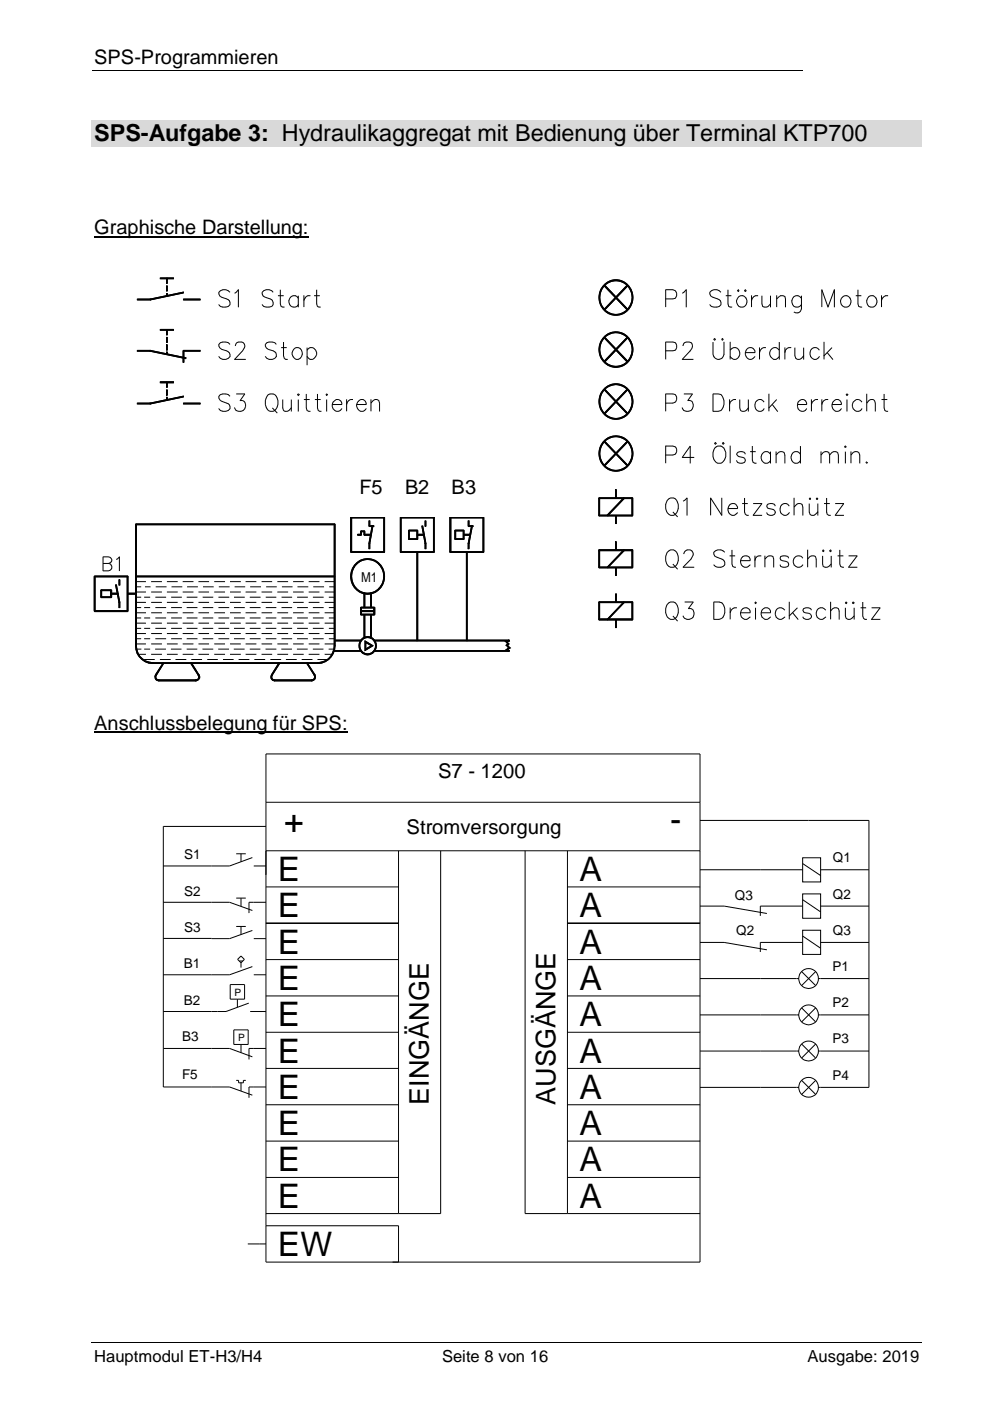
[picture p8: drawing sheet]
<svg xmlns="http://www.w3.org/2000/svg" width="210mm" height="297mm" viewBox="0 0 210 297" stroke-linecap="round" stroke-linejoin="round" font-family="sans-serif">
<defs><g id="words">
<g font-size="7.2">
<text x="60.2" y="176.5">+</text>
<text x="142.1" y="176.3">-</text>
<text x="58.9" y="186.8">E</text>
<text x="122.9" y="186.8">A</text>
<text x="58.9" y="194.5">E</text>
<text x="122.9" y="194.5">A</text>
<text x="58.9" y="202.2">E</text>
<text x="122.9" y="202.2">A</text>
<text x="58.9" y="209.9">E</text>
<text x="122.9" y="209.9">A</text>
<text x="58.9" y="217.6">E</text>
<text x="122.9" y="217.6">A</text>
<text x="58.9" y="225.3">E</text>
<text x="122.9" y="225.3">A</text>
<text x="58.9" y="233">E</text>
<text x="122.9" y="233">A</text>
<text x="58.9" y="240.7">E</text>
<text x="122.9" y="240.7">A</text>
<text x="58.9" y="248.4">E</text>
<text x="122.9" y="248.4">A</text>
<text x="58.9" y="256.1">E</text>
<text x="122.9" y="256.1">A</text>
<text x="58.9" y="266.3">EW</text>
</g>
<g font-size="5.7">
<text x="90.9" y="234.3" transform="rotate(-90 90.9 234.3)">EINGÄNGE</text>
<text x="117.8" y="234.3" transform="rotate(-90 117.8 234.3)">AUSGÄNGE</text>
</g>
<text font-size="5" x="20" y="30">SPS-Aufgabe 3: Hydraulikaggregat mit Bedienung über Terminal KTP700</text>
<g font-size="4.3">
<text x="92.9" y="164.9">S7 - 1200</text>
<text x="86.2" y="176.7">Stromversorgung</text>
</g>
<g font-size="4.2">
<text x="20" y="13.5">SPS-Programmieren</text>
<text x="20" y="49.6">Graphische Darstellung:</text>
<text x="76.2" y="104.8">F5</text>
<text x="85.9" y="104.8">B2</text>
<text x="95.8" y="104.8">B3</text>
<text x="20" y="154.7">Anschlussbelegung für SPS:</text>
</g>
<g font-size="3.5">
<text x="20" y="288.8">Hauptmodul ET-H3/H4</text>
<text x="93.7" y="288.8">Seite 8 von 16</text>
<text x="171.2" y="288.8">Ausgabe: 2019</text>
</g>
<g font-size="2.9">
<text x="76.6" y="123.5">M1</text>
<text x="39" y="182.2">S1</text>
<text x="176.6" y="182.8">Q1</text>
<text x="39" y="189.9">S2</text>
<text x="155.8" y="190.8">Q3</text>
<text x="176.6" y="190.5">Q2</text>
<text x="39" y="197.6">S3</text>
<text x="156.1" y="198.2">Q2</text>
<text x="176.6" y="198.2">Q3</text>
<text x="38.9" y="205.2">B1</text>
<text x="176.5" y="205.8">P1</text>
<text x="38.9" y="213">B2</text>
<text x="176.5" y="213.5">P2</text>
<text x="38.6" y="220.6">B3</text>
<text x="176.5" y="221.2">P3</text>
<text x="38.6" y="228.8">F5</text>
<text x="176.5" y="228.9">P4</text>
</g>
<g font-size="2.1">
<text x="49.7" y="211.2">P</text>
<text x="50.5" y="220.8">P</text>
</g>
</g></defs>
<path d="M19.5 14.9h150.6M19.5 284.6h176" fill="none" stroke="#000" stroke-width=".21"/>
<path d="M19.5 25.4h176v5.7h-176z" fill="#d9d9d9"/>
<path d="M20 50.2h45.4M20 155.3h53.7" fill="none" stroke="#000" stroke-width=".3"/>
<g fill="none" stroke="#000" stroke-width=".21">
<path d="M34 58.9h2.8v.2h-2.8zM34 59h2.8M34 59.1h2.8M35.3 59h.2v1.1h-.2zM35.3 59v1.1M35.5 59v1.1M36.8 58.9v.2M36.8 58.9h-2.8v.2M29.1 74.3h2.8v.2h-2.8zM29.1 63.4h2.8v.2h-2.8zM29.1 74.4h2.8M29.1 74.5h2.8"/>
<path d="M29.1 63.5h2.8M31.8 63.5l7.1-1.6v.2l-7.1 1.5M31.8 63.4l.1 .2M31.8 63.4l7.1-1.5v.2l-7 1.5zM31.8 74.5l7.6 1.6M31.9 74.3l7.5 1.6v.1l-7.6-1.5zM31.9 74.3l7.6 1.6M31.9 74.3l-.1 .2M31.9 63.4v.2M31.9 74.3v.2M31.9 63.4h-2.8v.2h2.8M31.9 74.3h-2.8v.2"/>
<path d="M34 69.8h2.8v.2h-2.8zM34 69.9h2.8M34 70h2.8M35.3 60.6h.2v1.1h-.2M35.3 62.2h.2v.6M35.3 71.5h.2v1.1h-.2M35.3 73.1h.2v1.2M35.3 74.6h.2v.6l-.2-.1M35.3 74.2h.2M35.3 71h.2M35.3 60.1h.2M35.3 62.8h.2"/>
<path d="M35.3 73.1h.2v1.1h-.2zM35.3 74.6h.2v.5h-.2zM35.3 69.9h.2v1.1h-.2zM35.3 71.5h.2v1.1h-.2zM35.3 60.6h.2v1.1h-.2zM35.3 62.2h.2v.6h-.2zM35.3 60.6v1.1M35.3 62.2v.6M35.3 69.9v1.1M35.3 71.5v1.1M35.3 73.1v1.2M35.3 74.6v.6"/>
<path d="M35.5 69.9v1.1M36.8 69.8v.3M36.8 69.8h-2.8v.3M38.8 76.8h.2M38.8 74.4h.2v2.4h-.2zM38.9 74.3h3.5v.2h-3.5zM38.9 63.4h3.5v.2h-3.5zM38.9 74.5h3.6M38.9 63.5h3.5M39 74.4v2.4M39.4 75.9l-.1 .2M42.4 63.4v.2"/>
<path d="M42.4 74.3v.2M42.4 74.4h-3.6v2.4M42.5 63.4h-3.6v.2h3.6M42.5 74.3h-3.6v2.5M46.4 75.6l.3 .4M46.4 64.6l.3 .4M46.4 73.4l.2 .3M46.4 62l.2 .7M46.6 73.7l.2 .2M46.6 62.7l.2 .2M46.7 75.9l.5 .3M46.7 64.9l.5 .2"/>
<path d="M46.7 72.6l-.3 .5v.3M46.7 73.9l.4 .2M46.7 61.6l-.3 .4M46.7 62.9l.4 .2M47 74.1l1.1 .3M47 63l1.1 .4M47.2 72.5h.7M47.2 76.2h.7M47.2 61.4h.7M47.2 65.1h.7M47.2 72.5l-.5 .2M47.2 61.4l-.5 .3"/>
<path d="M47.8 72.5l.6 .1M47.8 61.4l.6 .2M48 74.4l.5 .2M48 63.4l.5 .2M48.3 72.6l.5 .4M48.3 61.6l.5 .4M48.4 74.6l.2 .2M48.4 76l-.6 .2M48.4 63.5l.2 .3M48.4 65l-.6 .2M48.6 74.8l.2 .4M48.6 63.7l.2 .4"/>
<path d="M48.8 75.6l-.5 .4M48.8 64.6l-.5 .4M48.8 64.1v.5M48.8 75.1v.6M49.9 73.2v.2M50.1 72.8l-.2 .4M50.1 61.9l-.4 .3M50.3 72.6l-.2 .2M50.5 72.5h.8M50.5 61.4v3.8M50.6 72.5l-.4 .1M50.6 61.4l-.5 .6"/>
<path d="M51.3 72.5l.3 .2M51.4 74.4l-1.7 1.8h2.4M51.6 72.6l.2 .3M51.7 72.8l.2 .4M51.7 73.9l-.3 .5M51.9 73.5l-.2 .4M51.9 73.2v.4M55.5 64.6l.4 .4M55.6 62l.2 .7M55.8 62.7l.2 .2M55.9 64.9l.5 .2M55.9 61.6l-.4 .4"/>
<path d="M55.9 62.9l.4 .2M56.2 75.6l.4 .4M56.3 73.4l.2 .3M56.3 63l1.4 .6M56.4 61.4h.7M56.4 65.1h.7M56.4 73.7l.2 .2M56.4 61.4l-.5 .3M56.6 75.9l.5 .3M56.6 72.6l-.4 .5 .1 .3M56.6 73.9l.3 .2M56.9 74.1l1.1 .3"/>
<path d="M57 61.4l.6 .2M57 72.5h.7M57.1 72.5l-.5 .2M57.6 61.6l.3 .4M57.6 63.5l.2 .3M57.6 65l-.6 .2M57.7 72.5l.6 .1M57.7 63.7l.3 .4M57.9 74.4l.4 .2M57.9 64.6l-.3 .4M57.9 64.1v.5M58.2 72.6l.4 .4"/>
<path d="M58.3 74.6l.2 .2M58.3 76l-.6 .2h-.7M58.5 74.8l.1 .4M58.6 75.6l-.4 .4M58.6 75.1v.6M58.9 62.7h1.3M59.4 61.4v3l.2 .6M59.6 65l.4 .2M59.6 73.7h1.2M59.9 65.1h.4M60.1 75.4l.2 .6M60.1 72.5v3"/>
<path d="M60.3 76l.3 .2M60.6 76.2h.4M61.3 64.1l.2 .5M61.3 63.7v.4M61.4 63.2l-.2 .6M61.4 64.6l.4 .4M61.8 62.9l-.4 .4M61.8 65l.4 .2M61.9 74.8l.3 .9M62.1 74.3l-.2 .5M62.1 75.6l.4 .4M62.1 65.1h.6"/>
<path d="M62.4 73.9l-.3 .4M62.4 76l.4 .2M62.6 62.6l.3 .3M62.6 62.7h-.5l-.4 .2M62.8 76.2h.5M62.9 62.8l.3 .4M63 64.9l-.4 .2M63.2 73.7l.4 .2M63.2 73.7h-.4l-.4 .2M63.2 62.7v2.5M63.3 64.6l-.4 .4M63.6 73.8l.3 .5"/>
<path d="M63.7 75.9l-.5 .3M63.9 74.2l.2 .9M64 75.6l-.4 .4M64.1 75.1l-.2 .5M64.4 62.6v2.5M64.7 63.2l-.3 .5M65 62.8l-.4 .4M65.1 75.6l.3 .4M65.1 73.7v3.7M65.3 62.7h.5M65.3 62.6l-.4 .3M65.4 75.9l.3 .3h.6"/>
<path d="M65.5 73.8l-.4 .5M65.7 73.7h.6l.3 .2M65.8 73.7l-.4 .2M66.6 73.9l.4 .4M66.6 76l-.3 .2M66.6 62.7h1.2M66.9 74.3l.3 .5M66.9 75.6l-.4 .4M67.1 74.8l-.2 .9M67.1 61.4v3l.3 .6M67.3 65l.3 .2M67.6 65.1h.4"/>
<path d="M128 71.6l.2-.1 5 5.2M128 60.6l.2-.2 5 5.3M128.1 71.5a3.7 3.7 0 0 1 5.4 .4 3.7 3.7 0 0 1-.9 5.3 3.7 3.7 0 0 1-4.9-.8 3.7 3.7 0 0 1 .4-4.9zM128.1 60.4a3.7 3.7 0 0 1 5.4 .4 3.7 3.7 0 0 1-.9 5.4 3.7 3.7 0 0 1-4.9-.8 3.7 3.7 0 0 1 .4-5zM128.1 71.6l.1-.1 4.9 5.1-.1 .2zM128.1 71.6l5 5.2M128.1 60.6l5 5.2M128.2 71.6a3.5 3.5 0 0 1 5.1 .3 3.5 3.5 0 0 1-.8 5.2 3.5 3.5 0 0 1-4.6-.8 3.5 3.5 0 0 1 .3-4.7zM128.2 60.6a3.5 3.5 0 0 1 5.5 .9 3.5 3.5 0 0 1-2.4 5.1 3.6 3.6 0 0 1-3.8-1.9 3.6 3.6 0 0 1 .7-4.1zM128.2 60.4l4.9 5.2-.1 .1-4.9-5.1zM128.4 71.2a3.7 3.7 0 0 1 5.3 1 3.7 3.7 0 0 1-1.5 5.3 3.7 3.7 0 0 1-4.7-1.5 3.7 3.7 0 0 1 .9-4.8zM128.4 60.2a3.7 3.7 0 0 1 4.9 .3 3.7 3.7 0 0 1 .1 4.9 3.6 3.6 0 0 1-4.5 1.1 3.6 3.6 0 0 1-1.8-4.2l.2-.9z"/>
<path d="M128.4 71.3a3.5 3.5 0 0 1 4.7 .5 3.5 3.5 0 0 1 0 4.7 3.5 3.5 0 0 1-4.7 .4 3.8 3.8 0 0 1 0-5.6zM128.4 60.3a3.5 3.5 0 0 1 5.6 2.4 3.5 3.5 0 0 1-4.9 3.6 3.7 3.7 0 0 1-.7-6zM133 71.5l.1 .1-4.9 5.2-.1-.2zM133 60.4l.1 .2-4.9 5.1-.1-.1zM133 71.5l.2 .1M133 60.4l.2 .2M133.1 71.4l-5 5.2 .1 .2M133.1 60.4l-5 5.2 .1 .2M133.1 76.6l-.1 .2M133.1 65.6l-.1 .2M133.2 71.5l-5 5.3M133.2 60.5l-5 5.2"/>
<path d="M141.1 74.4h1.6M141.1 72.5h1.6M141.1 61.4h1.6M141.1 61.4v3.7M141.1 72.5v3.7M142.7 61.4l.5 .3M142.7 72.5l.5 .2M143.2 61.6l.1 .2M143.2 63.2l-.6 .2h-1.5M143.2 72.6l.1 .3M143.2 74.3l-.6 .1M143.3 61.8l.2 .4"/>
<path d="M143.3 63l-.2 .3M143.3 72.8l.2 .4M143.5 62.7l-.2 .4M143.5 73.7l-.4 .6M143.5 62.2v.5M143.5 73.2v.5M144.7 76.2h2.3M144.8 73.2v.2M145 61.9l-.3 .3M145 72.8l-.2 .4M145.5 72.5h.7M145.5 61.4v3.8"/>
<path d="M145.5 61.4l-.5 .6M145.5 72.5l-.5 .3M146.1 72.5l.5 .2M146.3 74.4l-1.7 1.8M146.5 72.6l.2 .3M146.7 72.8l.2 .4M146.8 73.5l-.5 .9M146.8 73.2v.4M150.5 64.6l.3 .4M150.5 62l.2 .7M150.7 62.7l.2 .2M150.8 64.9l.5 .2"/>
<path d="M150.8 61.6l-.3 .4M150.8 62.9l.4 .2M151.2 63l1 .4M151.2 72.5v2.6l.2 .6M151.3 61.4h.7M151.3 65.1h.7M151.3 61.4l-.5 .3M151.3 72l.3 .2M151.3 75.6l.4 .4 .5 .2M151.5 71.7l.2 .3M151.5 71.8l-.2 .2M151.7 71.9l-.2 .2"/>
<path d="M152 61.4l.5 .2M152.1 63.4l.5 .2M152.1 76.2h.5M152.4 61.6l.5 .4M152.5 63.5l.2 .3M152.5 65l-.5 .2M152.7 63.7l.2 .4M152.9 64.6l-.5 .4M152.9 64.1v.5M153 72l.2 .2M153.1 75.9l-.6 .3M153.1 71.7l.2 .3"/>
<path d="M153.2 71.8l-.2 .2M153.4 75.6l-.4 .4M153.4 71.9l-.2 .2M153.5 72.5v2.6M153.5 75.1l-.2 .5M153.9 62.7h1.2M154.3 61.4v3l.3 .6M154.5 65l.4 .2M154.8 75.6l.4 .4M154.8 65.1h.4M154.8 72.5v3.7M155.2 75.9l.3 .3"/>
<path d="M155.2 73.8l-.4 .5M155.5 76.2h.5M155.5 73.7h.5M155.6 73.7l-.4 .2M156 73.7l.4 .2M156.2 64.1l.2 .5M156.2 63.7v.4M156.3 61.6l.2 .2M156.4 63.2l-.3 .6M156.4 64.6l.3 .4M156.4 73.9l.3 .4M156.4 76l-.4 .2"/>
<path d="M156.5 61.4l.2 .3M156.6 61.4l-.2 .2M156.7 61.6l-.2 .2M156.7 62.9l-.4 .4M156.7 65l.4 .2M156.7 74.3l.2 .5M156.7 75.6l-.4 .4M156.8 74.8l-.2 .9M157 62.7h.5M157 62.7l-.4 .2M157 65.1h.6M157.4 62.6l.5 .3"/>
<path d="M157.8 61.6l.2 .2M157.8 62.8l.4 .4M157.9 64.9l-.4 .2M158 61.4l.2 .3M158.1 61.4l-.2 .2M158.2 63.2l.2 .5M158.2 61.6l-.2 .2M158.2 74.3l-.2 .5M158.2 75.6l.3 .4M158.2 64.6l-.3 .4M158.4 63.7v.4M158.4 64.1l-.2 .5"/>
<path d="M158.5 73.9l-.3 .4M158.5 76l.4 .2M158.9 76.2h.5M159.3 73.7l.4 .2M159.3 73.7h-.4l-.4 .2M159.3 62.6v2.5M159.6 63.2l-.3 .5M159.6 73.8l.3 .3M159.7 75.9l-.4 .3M159.8 74l.3 .4M159.9 62.8l-.4 .4M160.1 74.3v.5"/>
<path d="M160.1 74.8h-2.1l.2 .9M160.1 75.6l-.4 .4M160.2 62.7h.5M160.2 62.6l-.3 .3M161 73.7v2.5M161.2 74.2l-.2 .6M161.5 62.7v1.7l.3 .6M161.6 73.8l-.4 .5M161.7 65l.4 .2M161.9 73.7h.5M161.9 73.7l-.4 .2M162 65.1h.6"/>
<path d="M162.9 64.9l-.3 .2M163.2 74.8l.2 .9M163.4 74.3l-.2 .5M163.4 75.6l.4 .4M163.4 62.7v2.5M163.4 64.4l-.5 .6M163.7 73.9l-.4 .4M163.7 76l.4 .2M164 73.7h.5l.3 .2M164 73.7l-.3 .2M164 76.2h.6M164.7 62.6v2.5"/>
<path d="M164.8 73.8l.4 .5M164.9 75.9l-.4 .3M165.2 72.5v3.7M165.3 62.8l-.6 .6M165.3 75.6l-.5 .4M165.5 62.7h.6M165.6 62.6l-.4 .3M166 62.7l.5 .2M166.4 62.9l.2 .5M166.4 73.7v2.5M166.5 63.4v1.8M166.6 74.2l-.2 .6"/>
<path d="M166.9 73.8l-.4 .5M167.8 73.7h-.5l-.4 .2M167.9 64.1l.2 .5M167.9 63.7v.4M168.1 63.2l-.2 .6M168.1 64.6l.3 .4M168.3 66.1l.4 .2h.5M168.4 62.9l-.4 .4M168.4 65l.4 .2M168.5 75.4l.3 .6M168.5 73.7v1.8M168.7 76l.4 .2"/>
<path d="M168.7 65.1h.5M169.2 62.6l.3 .3M169.2 62.7h-.5l-.4 .2M169.5 62.8l.4 .4M169.5 66.2l-.3 .2M169.6 64.9l-.4 .2M169.7 66l-.2 .2M169.9 62.7v2.8l-.2 .5M170 64.6l-.5 .4M170 75.9l-.5 .3h-.4M170.4 73.7v2.5M170.4 75.4l-.5 .6"/>
<path d="M171.7 74.8l.2 .9M171.9 74.3l-.2 .5M171.9 75.6l.4 .4M172.2 73.9l-.4 .4M172.2 76l.4 .2M172.6 73.7h.5M172.6 73.7l-.4 .2M172.6 76.2h.5M173 73.7l.4 .2M173.4 73.8l.3 .5M173.4 75.9l-.3 .3M173.8 75.6l-.4 .4"/>
<path d="M174.2 61.4l1.4 3.8M174.2 61.4v3.7M174.7 72.5v3.7M175.4 74.8l1.2 1.4M176.4 73.7l-1.7 1.8M176.9 61.4v3.8M177 61.4l-1.4 3.7M178.2 64.1l.2 .5M178.2 63.7v.4M178.4 63.2l-.2 .6M178.4 64.6l.4 .4M178.8 62.9l-.4 .4"/>
<path d="M178.8 65l.3 .2M179.1 65.1h.5M179.5 62.6l.4 .3M179.6 62.7h-.5l-.4 .2M179.9 62.8l.4 .4M180 64.9l-.4 .2M180.2 63.2l.2 .5M180.3 64.6l-.4 .4M180.4 63.7v.4M180.5 64.1l-.2 .5M181.4 62.7h1.2M181.9 61.4v3l.2 .6"/>
<path d="M182.1 65l.4 .2M182.5 65.1h.3M183.8 64.1l.2 .5M183.8 63.7v.4M183.9 63.2l-.2 .6M183.9 64.6l.4 .4M184.2 62.9l-.3 .4M184.2 65l.4 .2M184.5 62.7h.6M184.6 62.7l-.4 .2M185.1 62.6l.3 .3M185.4 62.8l.4 .4"/>
<path d="M185.5 64.9l-.9 .2M185.7 63.2l.2 .5M185.8 64.6l-.4 .4M185.9 63.7v.4M186 64.1l-.2 .5M186.9 62.6v2.5M187.1 63.2l-.2 .5M187.5 62.8l-.4 .4M187.8 62.7h.5M187.8 62.6l-.3 .3M29.1 85.5h2.8v.1h-2.8zM29.1 85.6h2.8"/>
<path d="M31.8 85.4l.1 .2M31.8 85.5l7.1-1.5v.2l-7 1.4zM31.9 85.5v.2M31.9 85.5h-2.8v.2l2.8-.1M34 80.9h2.8v.3h-2.8zM34 81h2.8M34 81.2h2.8M35.3 82.7h.2v1.1h-.2M35.3 84.2h.2v.7M35.3 82.1h.2M35.3 84.8h.2M35.3 81.1h.2v1h-.2z"/>
<path d="M35.3 82.7h.2v1.1h-.2zM35.3 84.2h.2v.6h-.2zM35.3 81.1v1.1M35.3 82.7v1.1M35.3 84.2v.7M35.5 81.1v1.1M36.8 80.9v.3M36.8 80.9h-2.8v.3M38.9 85.5h3.5v.1h-3.5zM38.9 83.9v.3l-7.1 1.5M38.9 84l-7.1 1.5M38.9 85.6h3.5"/>
<path d="M42.4 85.5v.2M42.5 85.5h-3.6v.2l3.6-.1M46.4 86.6l.3 .4M46.4 84v.4l.2 .4M46.6 84.7l.2 .3M46.7 87l.5 .2M46.7 83.7l-.3 .4M46.7 84.9l.4 .2M47 85.1l1.1 .4M47.2 83.5h.7M47.2 87.2h.7M47.2 83.5l-.5 .2"/>
<path d="M47.8 83.5l.6 .2M48 85.5l.5 .1M48.3 83.6l.5 .4M48.4 85.6l.2 .2M48.4 87l-.6 .2M48.6 85.8l.2 .4M48.8 86.7l-.5 .4M48.8 86.1v.6M49.7 86.4l.2 .4M49.9 86.8l.2 .2M50 87l.5 .2M50.1 83.5h1.8"/>
<path d="M50.5 87.2h.6M50.9 84.9h.6M51.4 84.9l.4 .2M51.6 87l-.5 .2M51.7 85.1l.2 .2M51.9 83.5l-1.1 1.5M51.9 85.3l.2 .5M51.9 86.7l-.4 .4M52.1 86.1l-.2 .6M52.1 85.8v.4M56.3 85.8l.2 .6M56.3 84.9v.9"/>
<path d="M56.4 84.4l-.2 .6M56.4 86.3l.2 .4M56.6 84l-.2 .5M56.6 86.7l.3 .4M56.9 83.7l-.3 .4M56.9 87l.4 .2M57.2 83.5h.7M57.3 83.5l-.4 .2M57.7 86.5l1.1 1.1M57.9 83.5l.4 .2M58.2 83.6l.6 .8M58.3 87l-.4 .2h-.6"/>
<path d="M58.6 86.6l-.3 .4M58.7 84.4l.2 .5M58.9 84.9v.9M59 85.7l-.4 1M59.9 84.7v1.8l.3 .6M60.1 87l.4 .2M60.4 87.2h.6M61.3 87l-.3 .2M61.8 84.7v2.5M61.8 86.4l-.5 .6M63.1 83.7l.2 .2M63.2 83.5l.3 .2"/>
<path d="M63.2 83.5l-.2 .2M63.2 84.7v2.5M63.5 83.6l-.3 .3M64.4 84.7h1.3M64.9 83.5v3l.3 .6M65.1 87l.4 .2M65.4 87.2h.4M66.8 84.7h1.2M67.3 83.5v3l.2 .6M67.5 87l.3 .2M67.8 87.2h.4M69.1 83.7l.2 .2"/>
<path d="M69.2 83.5l.2 .2M69.3 83.5l-.2 .2M69.3 84.7v2.5M69.5 83.6l-.2 .3M70.4 86.1l.3 .6M70.6 85.3l-.2 .5M70.6 86.7l.4 .4M71 84.9l-.4 .4M71 87l.3 .2M71.2 84.7h.6M71.3 84.7l-.3 .3M71.8 84.7l.3 .2"/>
<path d="M72.1 84.9l.2 .2M72.2 87l-.4 .2h-.5M72.3 85l.2 .8M72.5 86.6l-.4 .4M72.5 85.8h-2.1v.4M73.5 84.7v2.5M74 84.9l-.5 .9M74.3 84.7h.5M74.3 84.7l-.3 .2M75.6 86.1l.3 .6M75.8 85.3l-.2 .5M75.8 86.7l.4 .4"/>
<path d="M76.2 84.9l-.4 .4M76.2 87l.3 .2M76.5 87.2h.5M77 84.7l.3 .2M77 84.7h-.5l-.4 .3M77.3 84.9l.2 .2M77.3 87l-.3 .2M77.4 85l.2 .8M77.7 86.6l-.4 .4M77.7 85.8h-2.1v.4M78.7 84.7v2.5M79.2 84.9l-.5 .6"/>
<path d="M79.5 84.7h.5l.3 .3M79.5 84.7l-.4 .2M80.3 84.9l.2 .6M80.5 85.5v1.7M128 82.7l.2-.2 5 5.2M128 93.7l.2-.2 5 5.2M128.1 82.5a3.7 3.7 0 0 1 5.4 .4 3.7 3.7 0 0 1-.9 5.4 3.7 3.7 0 0 1-4.9-.9 3.7 3.7 0 0 1 .4-4.9zM128.1 93.5a3.7 3.7 0 0 1 5.8 1 3.7 3.7 0 0 1-2.6 5.3 3.7 3.7 0 0 1-3.9-1.9 3.7 3.7 0 0 1 .7-4.4zM128.1 82.6l.1-.1 4.9 5.2-.1 .1zM128.1 93.6l.1-.1 4.9 5.2-.1 .1zM128.1 82.6l5 5.2M128.1 93.6l5 5.3"/>
<path d="M128.2 82.6a3.5 3.5 0 0 1 5.2 .4 3.5 3.5 0 0 1-.9 5.1 3.5 3.5 0 0 1-4.7-.8 3.5 3.5 0 0 1 .4-4.7zM128.2 93.6a3.5 3.5 0 0 1 5.3 .7 3.5 3.5 0 0 1-1.6 5.2 3.5 3.5 0 0 1-4.2-1.4 3.5 3.5 0 0 1 .5-4.5zM128.4 82.2a3.7 3.7 0 0 1 4.8 .4 3.7 3.7 0 0 1 .2 4.9 3.6 3.6 0 0 1-5.2 .5 3.6 3.6 0 0 1-.4-5.2zM128.4 93.2a3.7 3.7 0 0 1 5.3 1.1 3.7 3.7 0 0 1-1.5 5.3 3.7 3.7 0 0 1-4.7-1.5 3.7 3.7 0 0 1 .9-4.9zM128.4 82.3a3.5 3.5 0 0 1 5.2 1 3.5 3.5 0 0 1-1.5 5 3.5 3.5 0 0 1-4.5-1.4 3.5 3.5 0 0 1 .8-4.6zM128.4 93.3a3.5 3.5 0 0 1 4.7 .5 3.5 3.5 0 0 1 0 4.7 3.5 3.5 0 0 1-4.7 .5 3.8 3.8 0 0 1 0-5.7zM133 82.5l.1 .1-4.9 5.2-.1-.1zM133 93.5l.1 .1-4.9 5.2-.1-.1zM133 82.5l.2 .2M133 93.5l.2 .2M133.1 82.4l-5 5.3 .1 .1M133.1 93.4l-5 5.3 .1 .2"/>
<path d="M133.1 87.7l-.1 .1M133.1 98.7l-.1 .2M133.2 82.5l-5 5.3M133.2 93.6l-5 5.2M141.1 85.5h1.6M141.1 96.5h1.6M141.1 83.5h1.6M141.1 83.5v3.7M141.1 94.5v3.7M141.1 94.6h1.6M142.7 83.5l.5 .2M142.7 94.6l.5 .2"/>
<path d="M143.2 83.7l.1 .2M143.2 85.3l-.6 .2M143.2 94.7l.1 .2M143.2 96.3l-.6 .2M143.3 83.9l.2 .3v.6M143.3 85.1l-.2 .2M143.3 94.9l.2 .4M143.3 96.1l-.2 .3M143.5 84.7l-.2 .4M143.5 95.2v.6l-.2 .4M144.6 86.4l.2 .4M144.6 97l1.7-2.4v3.7"/>
<path d="M144.7 97h2.5M144.8 86.8l.2 .2M144.9 87l.6 .2M145 83.5h1.9M145.5 87.2h.5M145.8 84.9h.6M146.3 84.9l.4 .2M146.5 87l-.6 .2M146.7 85.1l.2 .2M146.8 83.5l-1 1.5M146.8 85.3l.2 .5M146.8 86.7l-.3 .4"/>
<path d="M147 86.1l-.2 .6M147 85.8v.4M151.1 87.2h1.2M151.2 83.5h1.1l.6 .2M151.2 95.9v.9l.2 .6M151.2 83.5v3.7M151.3 95.4l-.2 .6M151.3 97.4l.3 .3M151.5 94l.2 .2M151.5 95l-.2 .5M151.5 97.7l.4 .4M151.6 93.8l.2 .2"/>
<path d="M151.7 93.8l-.2 .3M151.8 94.7l-.3 .4M151.8 98l.4 .3M151.9 93.9l-.2 .3M152.1 98.2h.8M152.8 94.5l.4 .2M152.9 83.7l.3 .4M152.9 87l-.6 .2M152.9 94.6h-.8l-.3 .2M153.1 94.7l.4 .3M153.2 84l.2 .5M153.2 86.7l-.4 .4"/>
<path d="M153.2 94l.2 .2M153.2 98l-.3 .2M153.3 93.8l.2 .2M153.3 84.4l.2 .6M153.3 86.3l-.2 .4M153.3 93.8l-.2 .3M153.5 95l.2 .4M153.5 85.8l-.2 .6M153.5 84.9v.9M153.5 93.9l-.2 .3M153.5 97.6l-.3 .4M153.6 95.4l.3 .5"/>
<path d="M153.7 97.3l-.2 .4M153.9 95.9v.9M153.9 96.8l-.2 .6M154.7 84.7v2.5M154.8 94.5v3.7M155.2 84.9l-.4 .4-.1 .5M155.5 84.7h.5M155.6 84.7l-.4 .2M156.1 97.6l.3 .4M156.2 96.3l.2 .3M156.3 98l.5 .2M156.4 95.9l-.3 .5"/>
<path d="M156.4 96.6l.3 .3M156.7 96.8l.9 .2M156.8 98.2h.6M156.8 95.8h.6M156.8 84.7v1.8l.3 .6M156.8 95.8l-.5 .2M157 87l.4 .2M157.3 95.7l.6 .2M157.4 87.2h.5M157.5 97l.4 .2M157.8 95.9l.2 .4M157.9 97.2l.2 .4"/>
<path d="M157.9 98l-.6 .3M158 97.7l-.2 .4M158 97.5v.2M158.2 87l-.3 .2M158.7 84.7v2.5M158.7 86.4l-.5 .6M159 95.8h1.2M159.5 97.5l.2 .5 .4 .3M159.5 94.6v3M160.1 86.1l.1 .6M160.1 85.8v.4M160.1 98.2h.3"/>
<path d="M160.2 85.3l-.2 .5M160.2 86.7l.4 .4M160.5 84.9l-.4 .4M160.5 87l.4 .2M160.8 84.7h.6M160.9 84.7l-.4 .3M160.9 87.2h.5M161.3 84.7l.4 .2M161.4 97.2l.2 .5M161.5 96.3l-.1 .9M161.5 97.7l.4 .4M161.7 84.9l.3 .4"/>
<path d="M161.8 87l-.4 .2M161.9 95.9l-.4 .5M161.9 98l.3 .3M162.1 86.6l-.4 .4M162.1 95.8h.6M162.2 95.8l-.4 .2M162.2 98.2h.6M162.7 95.7l.3 .2M163 95.9l.4 .4M163 83.5v3.7M163.1 98l-.4 .2M163.4 95.8v2.5"/>
<path d="M163.4 97.6l-.4 .4M163.7 85.8l1.2 1.4M164.5 95.7v2.5M164.7 84.7l-1.7 1.8M165.1 95.9l-.6 .6M165.4 95.8h.5M165.4 95.7l-.3 .2M165.9 95.8l.4 .2M166.2 95.9l.3 .6M166.4 96.5v1.8M167.7 97.2l.2 .5M167.7 96.8v.4"/>
<path d="M167.9 96.3l-.2 .6M167.9 97.7l.3 .4M168.2 95.9l-.3 .5M168.2 98l.4 .3M168.5 98.2h.6M169 95.7l.4 .2M169.1 86.1l.1 .6M169.1 95.8h-.6l-.4 .2M169.2 85.3l-.2 .5M169.2 86.7l.4 .4M169.3 95.9l.4 .4M169.4 98l-.3 .2"/>
<path d="M169.5 84.9l-.3 .4M169.5 87l.5 .2M169.7 94.6v3.7M169.8 97.6l-.4 .4M169.9 84.7h.5M169.9 84.7l-.4 .3M170.3 84.7l.4 .2M170.7 84.9l.2 .2M170.8 87l-.4 .2h-.5M170.8 85l.2 .8h-1.9v.4M171.1 86.6l-.4 .4M172 84.7v2.5"/>
<path d="M172.3 85.2l-.3 .6M172.6 84.9l-.4 .4M172.9 84.7h.5M172.9 84.7l-.3 .2M174.1 95.7v2.5M174.2 84.7v2.5M174.5 85.2l-.3 .6M174.6 95.9l-.5 .6M174.8 84.9l-.4 .4M174.9 95.8h.5M175 95.7l-.5 .2M175.1 84.7h.5"/>
<path d="M175.1 84.7l-.4 .2M175.4 95.8l.4 .2M175.7 95.9l.2 .6M176.4 86.1l.2 .6M176.4 95.9l-.5 .6v1.8M176.6 85.3l-.2 .5M176.6 86.7l.4 .4M176.7 95.8h.5M176.8 95.7l-.4 .2M176.9 84.9l-.4 .4M176.9 87l.3 .2M177.2 84.7h.6"/>
<path d="M177.2 84.7l-.3 .3M177.2 95.8l.4 .2M177.6 95.9l.2 .6M177.7 84.7l.4 .2M177.8 96.5v1.8M178 84.9l.2 .2M178.1 87l-.3 .2h-.6M178.2 85l.2 .8h-2v.4M178.4 86.6l-.3 .4M179.1 94.7l.2 .2M179.2 94.5l.2 .2M179.2 94.6l-.2 .2"/>
<path d="M179.2 95.8v2.5M179.4 83.7l.2 .2M179.5 94.7l-.3 .2M179.5 83.5l.3 .2M179.6 83.5l-.2 .2M179.6 84.7v2.5M179.8 83.6l-.2 .3M180.4 95.7v2.5M180.7 86.1l.2 .6M180.7 85.8v.4M180.9 85.3l-.2 .5M180.9 86.7l.4 .4"/>
<path d="M180.9 95.9l-.5 .6M181.3 84.9l-.5 .4M181.3 87l.3 .2M181.3 95.8h.4l.4 .2M181.3 95.7l-.4 .2M181.6 87.2h.5M182 84.7l.5 .2M182.1 84.7h-.5l-.4 .3M182.1 95.9l.2 .6M182.3 96.5v1.8M182.4 84.9l.4 .4M182.5 87l-.4 .2"/>
<path d="M182.8 86.6l-.3 .4M183.6 98l.2 .3M183.8 97.9l-.2 .2M183.8 83.5v3.7M184 98l-.2 .2M184.3 84.9l-.5 .6M184.6 84.7h.5l.4 .3M184.6 84.7l-.4 .2M185.4 84.9l.2 .6M185.6 85.5v1.7M186.9 84.7h1.2M187.5 83.5v3l.2 .6"/>
<path d="M187.6 87l.4 .2M187.9 87.2h.4M21.8 119.5h1.3M23 118.1l.5 .1M23 119.5l.5 .1M23.1 118.1l-1.3-.1v3M23.4 118.2l.2 .2M23.4 119.3l-.4 .2M23.4 119.6l.2 .2M23.5 118.4l.2 .3M23.5 119.2l-.1 .1M23.5 119.8l.2 .3"/>
<path d="M23.7 118.9l-.2 .3M23.7 118.6v.4M24.9 118.5l.5-.5-.1 3.1M25 118.4l-.4 .2M28.7 111.2h42.3v25.7M28.7 111.2h.2v25.7h-.2zM28.7 111.2v25.7M28.8 111.1h42.2v.2h-42.2zM28.8 111.3h42.2M28.9 111.2v25.7M70.9 111.2h.1v25.7h-.1zM70.9 111.2v25.7"/>
<path d="M74.3 109.7h.2v7.4h-.2zM74.3 109.7v7.4h7.3M74.3 109.7h7.3M74.4 109.7v7.4M74.5 117h6.9v.1h-6.9zM74.5 109.6h6.9v.2h-6.9zM74.5 109.9v-.3h7l-.1 7.6M74.5 117.1h7M74.5 109.8h7M74.5 109.7v7.4M75.1 119.8a3.6 3.6 0 0 1 4.5-1 3.6 3.6 0 0 1 1.8 4.2 3.6 3.6 0 0 1-4.3 2.9 3.6 3.6 0 0 1-2.6-4.5zM75.3 120a3.4 3.4 0 0 1 4.2-1 3.4 3.4 0 0 1 1.8 4 3.4 3.4 0 0 1-4.2 2.7 3.4 3.4 0 0 1-2.5-4.3z"/>
<path d="M75.4 119.6a3.7 3.7 0 0 1 5.4 .3 3.7 3.7 0 0 1-.9 5.4 3.7 3.7 0 0 1-4.8-.8 3.7 3.7 0 0 1 .3-4.9zM75.5 119.7a3.5 3.5 0 0 1 5.2 .4 3.5 3.5 0 0 1-.8 5.1 3.5 3.5 0 0 1-4.7-.8 3.5 3.5 0 0 1 .3-4.7zM75.9 113.3h.6v.2h-.6zM75.9 113.5h.7M75.9 105.5v3M75.9 105.6h1.7M75.9 106.9h1.1M76.5 112.6h.1v.8h-.1zM76.5 112.6v.8h.2l-.1-.8M76.5 112.6h.2M76.5 112.6h.8v.1h-.8zM76.5 112.8v-.2h.8v.2"/>
<path d="M76.5 113.3v.2M76.5 112.7h.8M76.6 113.3h-.7v.2M77.1 113.4h.2M77.1 112.6h.2v.8M77.2 112.6h.1v.8h-.1zM77.2 112.6v.8M77.3 113.3h1.4v.2h-1.4zM77.3 113.5h1.4M78.2 115.2h.2M78.2 116.3h.2M78.2 110.4h.2v1.1h-.2z"/>
<path d="M78.2 115.2h.2v1.1h-.2zM78.2 110.4v1.1h.2M78.2 115.2v1.2M78.2 110.4h.2M78.3 107.9l.1 .3M78.3 111.5h.9v.1h-.9zM78.3 111.6h1M78.4 108.2l.2 .2M78.4 110.4v1.1M78.4 115.2v1.2M78.5 108.3l.8 .2M78.6 106.6l-.2 .2"/>
<path d="M78.7 113.3v.2M78.7 113.3h-1.4v.2M78.9 111.4l.2 .1-.7 3.7h-.2zM78.9 111.4l.2 .1M79 106.6a.93 .93 0 0 1 1.1 .4M79 111.4l-.8 3.8 .2 .1M79 106.5l-.4 .2M79.1 111.4l-.7 3.8M79.2 111.5v.2M79.3 111.5h-1v.2M79.8 108.4l-.5 .1M79.9 105.6h-1.3l-.2 1.2"/>
<path d="M80 106.9l.2 .5M80 108.1l-.3 .3M80.1 107.7l-.1 .5M80.1 107.4v.3M81.4 109.7h.1v7.4h-.1zM81.4 109.7v7.4M81.5 117h-7v.2M81.5 109.7v7.4M84.9 109.7h.1v7.4h-.1zM84.9 109.7v7.4h7.2M84.9 109.7h7.2M85 109.6h7v.2h-7z"/>
<path d="M85 117h7v.1h-7zM85 117h7M85 117.1h7M85 109.8h7M85 109.7v7.4M86.4 105.6h1.9M86.6 112.5h.2v1.8h-.2zM86.6 112.5h.3M86.6 112.4v1.9h.3M86.7 112.4h1.8v.2h-1.8zM86.7 114.2h1.8v.2h-1.8zM86.7 114.4h1.8"/>
<path d="M86.8 112.4v1.9M87.3 105.6v2.9M88.3 112.5h.3v1.8M88.3 114.3h.3M88.4 112.5h.2v1.8h-.2zM88.4 117.1h.2v18.7h-.2zM88.4 112.5v1.8M88.4 117.1v18.7M88.5 113.3h1.4v.2h-1.4zM88.5 113.5v-.2h1.4v.2M88.5 113.5h1.4M88.5 112.4v.2"/>
<path d="M88.5 114.2v.2M88.5 117.1v18.7M88.5 112.4h-1.8v.2h1.8M88.5 114.2h-1.8v.2M88.6 117.1v18.7M89.1 106l-.3 .1M89.4 111.6l.2-.1 .7 3.7M89.5 111.5h.1l.7 3.7h-.2zM89.5 111.5l.7 3.8M89.5 105.6v2.9M89.5 105.5l-.4 .5M90.1 111.5h.2"/>
<path d="M90.1 116.3h.2M90.1 110.4h.2v1.1h-.2zM90.1 115.2h.2v1.1h-.2zM90.1 111.6v-1.2h.2v1.2M90.3 115.2l-.2 .1M90.3 115.2h-.2v1.2M90.3 115.2v1.2M91.9 109.7h.2v7.4h-.2zM91.9 109.7v7.4M92 109.6v7.6M92 109.6h-7v7.6M92.1 109.7v7.4"/>
<path d="M95.4 109.7h.2v7.4h-.2zM95.4 109.7v7.4h7.2M95.4 109.7h7.2M95.5 109.6h7v.2h-7zM95.5 117h7v.1h-7zM95.5 117h7M95.5 117.1h7M95.5 117.2v-7.6h7v7.6M95.5 109.8h7M95.6 109.7v7.4M96.4 112.5h.2v1.8h-.2zM96.4 112.5h.2"/>
<path d="M96.4 112.4v1.9h.2v-1.9M96.5 112.4h1.8v.2h-1.8zM96.5 114.2h1.8v.2h-1.8zM96.5 114.4h1.8M96.9 105.6h1.9M97.8 105.6v2.9M98.2 112.5h.2v1.8M98.2 114.3h.2M98.2 112.5h.2v1.8h-.2zM98.2 112.5v1.8M98.3 113.3h1.4v.2h-1.4zM98.3 113.5h1.4"/>
<path d="M98.3 112.4v.2M98.3 114.2v.2M98.3 112.4h-1.8v.2h1.8M98.3 114.2h-1.8v.2M98.9 117.1h.2v18.7h-.2zM98.9 117.1v18.7M99 117.1v18.7M99.1 117.1v18.7M99.2 115.2h.2M99.2 116.3h.2M99.3 110.4h.1v1.1h-.1zM99.3 115.2h.1v1.1h-.1z"/>
<path d="M99.3 110.4v1.1h.2M99.3 110.4h.2M99.3 115.2v1.2M99.4 111.5h.9v.1h-.9zM99.4 108.5h1.9M99.4 111.6h.9M99.4 110.4v1.1M99.4 115.2v1.2M99.5 106.1v.2M99.7 105.8l-.2 .3M99.7 113.3v.2M99.7 113.3h-1.4v.2"/>
<path d="M99.8 105.7l-.2 .1M100 111.4l.2 .1-.8 3.7h-.1zM100 111.4l.2 .1M100 105.6h.6M100 105.5l-.3 .2M100 111.4l-.7 3.8 .2 .1M100.2 111.4l-.8 3.8M100.3 111.5v.2M100.3 111.5h-.9v.2M100.5 105.6l.4 .1M100.7 107.1l-1.4 1.4M100.8 105.7l.2 .2"/>
<path d="M101 105.8l.1 .4M101 106.7l-.4 .4M101.1 106.4l-.2 .3M101.1 106.1v.4M102.4 109.7h.2v7.4h-.2zM102.4 109.7v7.4M102.6 109.7v7.4M127 116.6h.1v3.7h-.1zM127 105.6h.1v3.7h-.1zM127 116.6v3.7h7.2M127 105.6h7.2M127 105.6v3.7h7.2"/>
<path d="M127 116.6h.2M127 116.5h7.1v.3h-7.1zM127 105.5h7.1v.2h-7.1zM127 109.2h7.1v.2h-7.1zM127 109.2h7.1M127 116.6h7.1M127 116.8h7.1M127 105.7h7.1M127 109.4h7.1M127.1 105.6v3.7M127.1 116.6v3.7M130.5 114.9h.2v1.7h-.2z"/>
<path d="M130.5 103.8h.2v1.8h-.2zM130.5 109.3h.2v1.7h-.2zM130.5 114.9v1.7h.2M130.5 103.8v1.8M130.5 109.3v1.7h.2M130.5 114.9h.2M130.5 103.8h.2M130.7 103.8v1.8M130.7 109.3v1.7M130.7 114.9v1.7M132.2 116.6l.2 .1-3.5 3.7-.2-.1zM132.2 105.5l.2 .2-3.5 3.6-.2-.1z"/>
<path d="M132.2 116.6l.2 .2M132.2 105.5l.2 .2M132.3 116.5l-3.6 3.8 .2 .1M132.3 105.5l-3.6 3.7 .2 .2M132.4 116.6l-3.5 3.8M132.4 105.6l-3.5 3.7M134 116.6h.2v3.7h-.2zM134 105.6h.2v3.7h-.2zM134 116.6h.2M134 105.6v3.7M134 116.6v3.7M134.1 105.5v3.9"/>
<path d="M134.1 116.5v3.9M134.1 116.5h-7.1v3.9M134.1 105.5h-7.1v3.9M134.2 105.6v3.7M134.2 116.6v3.7M141.1 107.8l.3 .6M141.1 118v.9l.3 .6M141.1 106.9v1M141.3 106.5l-.2 .5M141.3 108.4l.2 .4M141.3 117.5l-.2 .5M141.3 119.4l.2 .4"/>
<path d="M141.5 106.1l-.2 .4M141.5 108.7l.4 .4M141.5 117.1l-.2 .4M141.5 119.8l.4 .3M141.8 105.7l-.4 .4M141.8 109.1l.4 .2M141.8 116.8l-.4 .3M142.1 105.6h.7M142.1 116.6h.7M142.2 105.6l-.4 .2M142.2 116.6l-.4 .2M142.7 108.5l1 1.1"/>
<path d="M142.7 119.6l1 1.1M142.8 105.5l.4 .2M142.8 116.5l.4 .3M143.1 105.7l.4 .4M143.1 116.8l.4 .3M143.2 109l-.4 .3h-.6M143.4 106l.2 .5M143.4 117.1l.2 .4M143.5 108.7l-.3 .4M143.6 106.4l.2 .5v.9M143.6 117.4l.2 .6M143.7 108.3l-.2 .4"/>
<path d="M143.7 119.3l-.5 .8M143.8 117.9v1M143.9 107.8l-.3 .6M143.9 118.8l-.3 .6M145 117.3v.2M145.2 116.9l-.2 .4M145.4 116.8l-.2 .2M145.7 105.6v3.7M145.7 116.6h.7M145.7 105.5l-.9 .8M145.7 116.5l-.4 .3M146.3 116.6l.4 .2"/>
<path d="M146.5 118.5l-1.7 1.8M146.7 116.8l.2 .2M146.8 117l.2 .3M146.8 118l-.3 .6M147 117.6l-.2 .4M147 117.3v.4M150.7 105.6l2.4 3.7M150.7 105.5v3.8M151.3 119.7l.4 .4M151.3 117.5l.3 .4M151.3 117.1v.4M151.5 117.9l.2 .1"/>
<path d="M151.7 116.8l-.4 .3M151.7 118l.4 .2M152 118.2l1.1 .4M152.8 116.5l.5 .3M152.9 116.6h-.8l-.5 .2M153 118.5l.4 .2M153 105.5v3.8M153.3 116.8l.4 .3M153.3 118.7l.2 .2M153.5 118.9l.2 .4M153.7 119.8l-.4 .3M153.7 119.2v.6"/>
<path d="M154.3 108.2l.3 .6M154.5 107.3l-.2 .6M154.5 108.7l.4 .4M154.7 117.9h1.2M154.8 106.9l-.3 .5M154.8 109.1l.4 .2M155.2 106.8h.5M155.2 106.8l-.4 .2M155.2 119.6l.2 .5M155.2 109.3h.5M155.2 116.6v3M155.7 106.7l.3 .2"/>
<path d="M156 106.9l.2 .2M156 109l-.3 .3M156.1 107.1l.3 .4M156.4 107.4v.4M156.4 108.7l-.4 .4M156.4 107.8h-2.1v.4M157 119.2l.2 .6M157.2 118.4l-.2 .5M157.2 119.8l.4 .3M157.4 106.8h1.1M157.5 118l-.4 .4M157.8 117.9h.6"/>
<path d="M157.9 108.5l.2 .6M157.9 117.9l-.5 .1M157.9 105.6v3M158 109.1l.4 .2M158.3 117.8l.4 .2M158.4 109.3h.3M158.6 117.9l.3 .3M158.8 118.1l.2 .4M159 118.5l.1 .4h-2.1v.4M159.1 119.7l-.4 .4M159.7 106.8h1.8l-1.9 2.5M159.7 109.3h1.9"/>
<path d="M160.1 117.8v2.5M160.2 118.3l-.1 .6M160.6 117.9l-.4 .5M160.9 117.9h.5M160.9 117.8l-.4 .2M162.2 117.8v2.5M162.5 108.7l.2 .4M162.6 107.3l.2 .4M162.7 109l.5 .3M162.7 106.9l-.2 .5M162.7 107.7l.4 .2M162.8 117.9l-.6 .6"/>
<path d="M163 107.8l.9 .3M163.2 109.3h.5M163.2 106.8h.5M163.2 106.8l-.5 .2M163.5 117.9l.4 .1M163.6 117.9l-.5-.1-.4 .2M163.7 106.7l.5 .2M163.9 108l.4 .2M163.9 118l.2 .6M164 118.5v1.8M164.2 106.9l.2 .4M164.2 108.2l.2 .4"/>
<path d="M164.2 109.1l-.5 .2M164.4 108.7l-.2 .4M164.4 108.5v.3M165.4 119.7l.1 .4M165.4 108.2l.2 .6M165.4 118.4l.2 .3M165.4 107.8v.4M165.5 107.3l-.1 .6M165.5 108.7l.4 .4M165.5 118l-.1 .4M165.5 118.7l.4 .2M165.9 106.9l-.4 .5"/>
<path d="M165.9 109.1l.4 .2M165.9 118.9l.9 .2M166.2 109.3h.6M166.5 117.8l.5 .2M166.5 117.9l-1 .1M166.7 106.7l.6 .6M166.7 106.8h-.5l-.4 .2M166.7 119l.4 .3M167 117.9l.2 .5M167 119.2l.3 .4M167.1 109l-.4 .3M167.2 119.8l-.2 .3"/>
<path d="M167.2 119.6v.2M167.4 108.7l-.4 .4M168.2 119.2l.2 .6M168.2 118.9v.4M168.4 118.4l-.3 .5M168.4 119.8l.4 .3M168.4 105.5v3.8M168.7 118l-.4 .4M169 117.9h.5M169.1 117.9l-.4 .1M169.2 106.8h.6M169.2 106.7l-.8 .8"/>
<path d="M169.5 117.8l.4 .2M169.7 106.8l.4 .2M169.9 117.9l.3 .5M170.1 106.9l.2 .7M170.2 107.5v1.8M170.3 119.7l-.4 .4M171.2 116.5v3.8M171.5 105.7l.2 .2M171.6 108.5l.2 .6M171.6 106.8v1.8M171.7 109.1l.4 .2M171.7 105.6l.2 .2"/>
<path d="M171.8 105.5l-.2 .2M171.8 117.9l-.6 .6M171.9 105.7l-.2 .3M172 109.3h.6M172 117.9h.6M172.1 117.8l-.4 .2M172.6 117.9l.3 .1M172.9 118l.2 .6M172.9 109l-.3 .3M173 105.7l.2 .2M173.1 118.5v1.8M173.2 105.6l.2 .2"/>
<path d="M173.3 105.5l-.2 .2M173.4 105.7l-.2 .3M173.4 106.8v2.5M173.4 108.5l-.5 .6M174.4 119.6l.2 .5M174.4 117.9v1.7M174.5 116.6l.3 .2M174.6 116.5l-.2 .3 .1 .2M174.7 116.8l-.2 .2M174.7 106.8h1.2M175.3 108.5l.1 .6M175.3 105.6v3"/>
<path d="M175.4 109.1l.4 .2M175.7 109.3h.4M176.1 116.6l.2 .2M176.1 116.5l-.2 .3 .2 .2M176.2 116.8l-.2 .2M176.2 117.9v2.4M176.3 119.5l-.6 .6M177.1 109.3h1.8M177.1 106.8h1.8M177.6 117.9h1.2M178.1 119.6l.2 .5M178.1 116.6v3"/>
<path d="M178.9 106.8l-1.9 2.5M179.9 117.9h1.8l-1.8 2.4M20 122.2h.2v7.3h-.2zM20 122.2h7.2M20 122.2v7.3h7.2M20.1 122.1h7v.2h-7zM20.1 129.5h7v.2h-7zM20.1 122.3h7M20.1 129.5h7M20.1 129.7h7M20.2 122.2v7.3M21.4 125.1h.1v1.5h-.1z"/>
<path d="M21.4 125.1v1.5h2.3M21.4 125.1h2.3M21.5 125.1h2v.1h-2zM21.5 126.5h2v.2h-2zM21.5 125.2h2.1M21.5 126.7h2.1M21.5 125.1v1.5M21.8 121h1.2M23.4 120.9l-.4 .2M23.5 125.1h.2v1.5h-.2zM23.5 125.1v1.5M23.5 125.8h1.5v.2h-1.5z"/>
<path d="M23.5 120.7l-.1 .2M23.5 126h1.5M23.5 125.1v.2M23.5 126.5v.2M23.6 125.1h-2.1v.2M23.6 126.5h-2.1v.2M23.7 125.1v1.5M23.7 120.4l-.2 .4M23.7 120.1v.4M24.5 124.1l.2-.1 .7 3.7M24.5 124h.2l.7 3.7h-.2zM24.5 124l.8 3.8"/>
<path d="M25 125.8v.2M25 125.8h-1.5v.2M25.2 128.8h.2M25.2 122.9h.2v1.2M25.2 124h.2M25.2 122.9h.2v1.1h-.2zM25.2 127.7h.2v1.1h-.2zM25.2 122.9v1.2M25.2 127.7v1.2M25.4 127.7l-.2 .1 .2-.1v1.2M27 122.2h.1v7.3h-.1zM27 122.2v7.3"/>
<path d="M27.1 125.8h1.7v.2h-1.7zM27.1 125.8h1.8M27.1 122.1v7.6M27.1 126h1.8M27.1 122.1h-7v7.6M27.1 122.2v7.3M28.7 136.9l.1 .8M28.7 136.9h.3M28.7 136.9h.2a3.5 3.5 0 0 0 3.4 3.6v.2a3.7 3.7 0 0 1-3.6-3.8zM28.8 137.7l.3 .9M28.8 133.2h1.1M28.8 131h1.1"/>
<path d="M28.8 128.8h1.1M28.8 126.6h1.1M28.8 124.4h1.1M28.8 135.4h1.1M28.8 122.1h42.2v.2h-42.2zM28.8 132.1h2.1M28.8 129.9h2.1M28.8 127.7h2.1M28.8 125.5h2.1M28.8 123.3h2.1M28.8 136.9v-25.8h42.2v25.8M28.8 122.2h42.2"/>
<path d="M28.8 122.1h42.2M28.8 122.3h42.2M28.8 134.3h2.1M28.8 136.5h2.1M28.9 136.9l.1 .8M28.9 137.6h1.1M29 137.6l.3 .9M29 138.5l.5 .7M29.2 138.4l.4 .7M29.3 138.7h1.6M29.5 139.2l.6 .6M29.6 139.1l.6 .6"/>
<path d="M30.1 139.8l.7 .5M30.2 139.7l.6 .4M30.6 139.8h2.2M30.6 133.2h1.2M30.6 131h1.2M30.6 128.8h1.2M30.6 126.6h1.2M30.6 135.4h1.2M30.6 137.6h1.2M30.7 124.4h1.2M32 138.7h2.3M32 132.1h2.3"/>
<path d="M32 129.9h2.3M32 127.7h2.3M32 125.5h2.3M32 123.3h2.3M32 134.3h2.3M32 136.5h2.3M32.9 137.6h2.3M32.9 133.2h2.3M32.9 131h2.3M32.9 128.8h2.3M32.9 126.6h2.3M32.9 135.4h2.3"/>
<path d="M33 124.4h2.3M33.9 139.8h2.3M35.4 138.7h2.3M35.4 132.1h2.3M35.4 129.9h2.3M35.4 127.7h2.3M35.4 125.5h2.3M35.4 123.3h2.3M35.4 134.3h2.3M35.4 136.5h2.3M36.2 137.6h2.3M36.3 133.2h2.3"/>
<path d="M36.3 131h2.3M36.3 128.8h2.3M36.3 126.6h2.3M36.3 135.4h2.3M36.4 124.4h2.3M37.2 139.8h2.3M38.7 138.7h2.3M38.7 132.1h2.3M38.7 129.9h2.3M38.7 127.7h2.3M38.7 125.5h2.3M38.7 123.3h2.3"/>
<path d="M38.7 134.3h2.3M38.7 136.5h2.3M39.6 133.2h2.3M39.6 131h2.3M39.6 128.8h2.3M39.6 126.6h2.3M39.6 135.4h2.3M39.6 137.6h2.2M39.7 124.4h2.3M40.6 139.8h2.2M42.1 138.7h2.2M42.1 132.1h2.2"/>
<path d="M42.1 129.9h2.2M42.1 127.7h2.2M42.1 125.5h2.2M42.1 123.3h2.2M42.1 134.3h2.2M42.1 136.5h2.2M42.9 137.6h2.3M43 133.2h2.2M43 131h2.2M43 128.8h2.2M43 126.6h2.2M43 135.4h2.2"/>
<path d="M43.1 124.4h2.2M43.9 139.8h2.3M45.4 138.7h2.3M45.4 132.1h2.3M45.4 129.9h2.3M45.4 127.7h2.3M45.4 125.5h2.3M45.4 123.3h2.3M45.4 134.3h2.3M45.4 136.5h2.3M46.3 137.6h2.3M46.3 133.2h2.3"/>
<path d="M46.3 131h2.3M46.3 128.8h2.3M46.3 126.6h2.3M46.3 135.4h2.3M46.4 124.4h2.3M47.3 139.8h2.2M48.8 138.7h2.3M48.8 132.1h2.3M48.8 129.9h2.3M48.8 127.7h2.3M48.8 125.5h2.3M48.8 123.3h2.3"/>
<path d="M48.8 134.3h2.3M48.8 136.5h2.3M49.6 137.6h2.3M49.6 133.2h2.3M49.6 131h2.3M49.6 128.8h2.3M49.6 126.6h2.3M49.6 135.4h2.3M49.7 124.4h2.3M50.6 139.8h2.3M52.1 138.7h2.3M52.1 132.1h2.3"/>
<path d="M52.1 129.9h2.3M52.1 127.7h2.3M52.1 125.5h2.3M52.1 123.3h2.3M52.1 134.3h2.3M52.1 136.5h2.3M53 133.2h2.2M53 131h2.2M53 128.8h2.2M53 126.6h2.2M53 135.4h2.2M53 137.6h2.2"/>
<path d="M53 124.4h2.3M53.9 139.8h2.3M55.5 138.7h2.2M55.5 132.1h2.2M55.5 129.9h2.2M55.5 127.7h2.2M55.5 125.5h2.2M55.5 123.3h2.2M55.5 134.3h2.2M55.5 136.5h2.2M56.3 137.6h2.3M56.3 133.2h2.3"/>
<path d="M56.3 131h2.3M56.3 128.8h2.3M56.3 126.6h2.3M56.3 135.4h2.3M56.4 124.4h2.3M57.3 139.8h2.3M58.8 138.7h2.3M58.8 132.1h2.3M58.8 129.9h2.3M58.8 127.7h2.3M58.8 125.5h2.3M58.8 123.3h2.3"/>
<path d="M58.8 134.3h2.3M58.8 136.5h2.3M59.6 137.6h2.3M59.7 133.2h2.2M59.7 131h2.2M59.7 128.8h2.2M59.7 126.6h2.2M59.7 135.4h2.2M59.8 124.4h2.2M60.6 139.8h2.3M62.1 138.7h2.3M62.1 132.1h2.3"/>
<path d="M62.1 129.9h2.3M62.1 127.7h2.3M62.1 125.5h2.3M62.1 123.3h2.3M62.1 134.3h2.3M62.1 136.5h2.3M62.9 137.6h2.3M63 133.2h2.3M63 131h2.3M63 128.8h2.3M63 126.6h2.3M63 135.4h2.3"/>
<path d="M63.1 124.4h2.3M64 139.8h2.3M65.4 138.7h2.3M65.4 132.1h2.3M65.4 129.9h2.3M65.4 127.7h2.3M65.4 125.5h2.3M65.4 123.3h2.3M65.4 134.3h2.3M65.4 136.5h2.3M66.3 133.2h2.3M66.3 131h2.3"/>
<path d="M66.3 128.8h2.3M66.3 126.6h2.3M66.3 135.4h2.3M66.3 137.6h2.3M66.4 124.4h2.3M67.3 139.8h2.3M68.8 138.7h1.7M68.8 132.1h2.2M68.8 129.9l2.2 .1M68.8 127.7h2.2M68.8 125.5l2.2 .1M68.8 123.3l2.2 .1"/>
<path d="M68.8 134.3l2.2 .1M68.8 136.5h2.2M69.6 139.8v.1M69.6 139.7l-.7 .5M69.7 139.8l-.8 .5M69.7 137.6h1.2M69.7 133.2l1.3 .1M69.7 131l1.3 .1M69.7 128.8l1.3 .1M69.7 126.6l1.3 .1M69.7 135.4l1.3 .1M69.8 124.4l1.2 .1"/>
<path d="M70.1 139.1l-.5 .6M70.2 139.2l-.6 .7M70.4 138.7l.1 .1M70.5 138.5l-.4 .7M70.7 138.6l-.5 .7M70.8 137.9h5.7v.2h-5.7zM70.8 137.7l-.4 .8M70.8 138h5.7M70.8 138.1h5.8M70.8 136.9h.2l-.1 .9M70.9 136.9h.1a3.8 3.8 0 0 1-3.6 3.8v-.2a3.5 3.5 0 0 0 3.5-3.6zM70.9 136.9l-.2 .8"/>
<path d="M70.9 137.6v.1M71 135.7h5.5v.2h-5.5zM71 137.7l-.4 .9M71 135.8h5.5M71 135.7h5.6M71 135.9h5.6M71 132.1v.1M71 127.7v.1M71 136.5v.1M76.5 128.8h.1v1.5h-.1zM76.5 130.2h2.8v.2h-2.8zM76.5 129.5h2.8v.2h-2.8z"/>
<path d="M76.5 128.7h2.8v.2h-2.8zM76.5 128.9v-.2h2.8v.2M76.5 129.7v-.2h2.8v.2M76.5 130.4v-.2h2.8v.2M76.5 129.6h2.8M76.5 129.7h2.9M76.5 135.7v.2M76.5 137.9v.2M76.5 130.4h2.9M76.5 128.9h2.9M76.6 137.9h-5.8v.2M76.6 128.8v1.5"/>
<path d="M76.6 135.5a1.87 1.87 0 0 1 2.7 .1 1.87 1.87 0 0 1 0 2.6 1.87 1.87 0 0 1-2.7 .1 2.04 2.04 0 0 1 0-2.8zM77.2 125.8h.1v3h-.1zM77.2 130.3h.1v4.9h-.1zM77.2 125.8h.2M77.2 125.7v3.1M77.2 130.3v4.9h.2M77.3 125.8v3M77.3 130.3v4.9M77.3 125.7v3.1M77.4 135.9l1.7 1-1.7 1zM77.4 135.9l1.7 1M77.4 135.8v2.1"/>
<path d="M77.6 136.2l1.1 .7-1.1 .7zM77.6 136.2l1.2 .7M77.6 136.2v1.4M78.6 125.8h.1v3h-.1zM78.6 130.3h.1v4.9h-.1zM78.6 125.8h.2M78.6 125.7v3.1M78.6 130.3v4.9h.2M78.7 125.8v3M78.7 130.3v4.9M78.7 136.9l-1.2 .7M78.7 125.7v3.1"/>
<path d="M79.1 136.9l-1.8 1.1M79.2 128.8h.3v1.5h-.3zM79.2 128.8v1.5M79.3 135.7h28.6v.2h-28.6zM79.3 137.9h28.6v.2h-28.6zM79.3 135.8h28.6M79.3 138.1v-.2h28.7l-.1 .2M79.3 138h28.6M79.3 138.1h28.7M79.5 128.8v1.5M79.5 128.8h-3v1.5h3M107.2 136l.5 .5"/>
<path d="M107.2 136l.7-.3 .1 .2zM107.2 136l.3 .1 .4 .4h-.2zM107.3 137.7l.6 .4 .1-.2M107.3 137.8l.5-.5 .3 .1zM107.3 137.8l.3-.1 .4 .2-.1 .2zM107.3 136.8l.5 .5M107.4 136.8l.3-.3h.2l-.3 .3zM107.4 136.8h.2l.5 .6-.3-.1zM107.5 136.1l.4 .5M107.6 136.8l.6 .6M107.6 137.7l.4 .3M107.7 136.5l-.3 .3"/>
<path d="M107.9 135.7l.1 .2M107.9 136.5l-.3 .4M107.9 137.3l-.6 .5M107.9 135.7l-.7 .3M107.9 135.7v.2M108 135.9l-.6 .2M108 135.7h-28.7v.2h28.7M108.1 137.4l-.5 .4M127 127.7h.1v3.7h-.1zM127 127.7h7.2M127 127.6v3.8h7.2M127 127.6h7.1v.2h-7.1z"/>
<path d="M127 131.2h7.1v.2h-7.1zM127 120.2h7.1v.2h-7.1zM127 127.8h7.1M127 131.2h7.1M127 131.4h7.1M127 120.2h7.1M127 120.4h7.1M127.1 127.6v3.8M130.5 125.9h.2v1.8h-.2zM130.5 131.4h.2v1.7h-.2zM130.5 120.3h.2v1.7h-.2zM130.5 120.3v1.7h.2"/>
<path d="M130.5 125.9v1.8M130.5 131.3v1.8h.2M130.5 125.9h.2M130.7 120.3v1.7M130.7 125.9v1.8M130.7 131.3v1.8M132.2 127.6l.2 .1-3.5 3.7-.2-.1zM132.2 127.6l.2 .2M132.3 127.6l-3.6 3.7 .2 .1M132.4 127.7l-3.5 3.7M134 127.7h.2v3.7h-.2zM134 127.6v3.8"/>
<path d="M134.1 127.6v3.9M134.1 127.6h-7.1v3.9M134.2 127.6v3.8M141.1 129.9l.3 .6M141.1 129v1M141.3 128.5l-.2 .6M141.3 130.4l.2 .5M141.5 128.1l-.2 .4M141.5 130.8l.4 .3M141.8 120.1l.4 .2M141.8 127.8l-.4 .4M141.8 131.1l.4 .3"/>
<path d="M142.1 127.6h.7M142.2 127.6l-.4 .2M142.7 130.6l1 1.1M142.8 127.6l.4 .2M143.1 127.8l.4 .3M143.2 120.1l-.4 .2h-.6M143.2 131.1l-.4 .2h-.6M143.4 128.1l.2 .4M143.5 130.8l-.3 .3M143.6 128.4l.2 .6v.9M143.7 130.4l-.2 .4M143.9 129.9l-.3 .5"/>
<path d="M144.8 130.6l.2 .3M144.8 120.3h2.4M144.9 130.9l.3 .2M145.1 131.1l.6 .2M145.2 127.6h1.8M145.6 131.3h.5M146 129h.6M146.5 129l.4 .2M146.7 131.1l-.6 .3M146.8 129.2l.2 .2M147 127.6l-1.1 1.5M147 129.4l.2 .6"/>
<path d="M147 130.8l-.4 .3M147.2 130.3l-.3 .6M147.2 129.9v.4M151.3 131.3h1.2M151.3 127.6v3.7M151.3 127.6h1.3M151.6 120.1l.5 .2h.8M152.5 127.6l.6 .2M153 127.8l.4 .4M153 131.1l-.6 .3M153.3 120.1l-.5 .2M153.3 128.1l.2 .4"/>
<path d="M153.3 130.8l-.3 .3M153.5 128.5l.2 .6M153.5 130.4l-.2 .5M153.7 129.9l-.2 .6M153.7 129v1M154.8 128.8v2.5M155.1 129.3l-.3 .6M155.4 120.1l.3 .2M155.4 129l-.4 .4M155.7 120.3h.3M155.7 128.9h.6M155.7 128.8l-.3 .2"/>
<path d="M157 130.3l.2 .6M157.2 130.8l.4 .3M157.5 120.1l.4 .2M157.5 129l-.4 .4-.1 .6M157.5 131.1l.4 .3M157.8 128.9h.6M157.9 128.9l-.5 .2M157.9 120.3h.5M157.9 131.3h.5M158.3 128.8l.6 .4 .1 .3M158.7 120.1l-.3 .2M158.7 131.1l-.3 .2"/>
<path d="M159 129.5l.1 .4h-2.1v.4M159.1 130.8l-.4 .3M160.1 127.8l.1 .3M160.1 127.6l.3 .2M160.2 127.6l-.2 .2M160.2 128.9v2.5M160.4 127.8l-.2 .2M161.4 130.3l.2 .6M161.5 129.4l-.2 .6M161.5 130.8l.4 .3M161.9 129l-.4 .4M161.9 131.1l.3 .3"/>
<path d="M162.1 128.9h.6M162.2 128.9l-.4 .2M162.2 131.3h.6M162.7 128.8l.3 .2M163 129l.2 .2M163.2 129.2l.2 .3M163.4 129.5v.4M163.4 130.8l-.7 .5M163.4 129.9h-2v.4M164.4 130.3l.2 .6M164.4 129.9v.4M164.5 130.8l.4 .3"/>
<path d="M164.8 129l-.3 .4-.2 .6M164.8 131.1l.5 .3M165.2 128.9h.5M165.2 128.9l-.4 .2M165.2 131.3h.5M165.5 120.1l1 .2M165.7 128.8l.7 .6M166.1 131.1l-.4 .2M166.5 130.8l-.5 .3M167 120.1l-.5 .2M167.3 127.6v3.7M168.1 129.9l1.1 1.5"/>
<path d="M168.7 120.1l.4 .2M169.1 128.9l-1.8 1.7M170 120.1l-.5 .2h-.4M170.2 130.8l.2 .3M170.3 131.1l.6 .2h.5M170.4 129l-.2 .4 .2 .4M170.4 129.8l.4 .2M170.7 129.9l.9 .2M171.4 128.8l.5 .2M171.4 128.9h-.5l-.6 .2M171.6 130l.3 .3M171.8 129l.2 .4"/>
<path d="M171.9 130.3l.2 .3M171.9 131.1l-.5 .3M172 130.8l-.2 .3M172 130.6v.3M173.1 130.3l.2 .6M173.1 129.9v.4M173.2 129.4l-.2 .6M173.2 130.8l.4 .3M173.5 129l-.3 .4M173.5 131.1l.4 .3M173.9 128.9h.5M173.9 128.9l-.4 .2"/>
<path d="M173.9 131.3h.6M174.4 128.8l.3 .2M174.5 120.1l.5 .2M174.7 129l.4 .4M174.8 131.1l-.4 .2M174.9 120.3h.5M175.1 130.8l-.4 .3M175.8 120.1l-.4 .2M176.1 127.6v3.7M176.6 129l-.5 .5M176.9 128.9h.6M177 128.8l-.4 .2"/>
<path d="M177.4 128.9l.4 .2M177.8 129l.2 .6M177.9 129.5v1.9M178.2 120.1l.4 .2M178.6 120.3h.3M179.2 127.8l.2 .2M179.2 130.6l.3 .5M179.2 128.9v1.7M179.4 131.1l.4 .3M179.4 127.6l.2 .2M179.5 127.6l-.3 .2M179.6 127.8l-.2 .3"/>
<path d="M179.9 120.3h1.9M180.6 131.1l-.3 .2h-.5M180.7 127.8l.2 .2M180.9 127.6l.2 .2M180.9 127.6l-.2 .2M181.1 127.8l-.3 .3M181.1 128.9v2.5M181.1 130.6l-.5 .5M182.5 128.9h1.1M182.9 130.6l.2 .5M182.9 127.6v3M183.1 131.1l.3 .3"/>
<path d="M183.4 131.3h.4M184.8 131.3h1.8M184.8 128.9h1.8M186.6 128.9l-1.9 2.5M30.7 140.3l.8 .3M30.8 140.1l.8 .3M31.5 140.5l.8 .2h35.2M31.5 140.3l.8 .2h35.2M32.3 140.5h35.1v.2h-35.1zM32.3 140.6h35.1M32.3 140.4v.3M32.8 143.3l.1 .5"/>
<path d="M32.9 143.7l.1 .4M33 143l.1 .2-.1 .3 .1 .3 .6 .3v.3a.83 .83 0 0 1-.7-1.4zM33 144l.3 .3M33 143.4l.1 .4M33 143l-.1 .4M33.1 143.8l.2 .3M33.2 143.1l-.2 .4M33.3 144.2l.4 .2h7.9M33.3 144l.4 .1M33.7 144.1h7.8v.3h-7.8zM33.7 144.3h7.8M33.7 144.1h7.9"/>
<path d="M33.7 144.1v.3M34.6 140.5l.1 .1-1.6 2.6-.1-.2zM34.6 140.5l.2 .2M34.6 140.5l-1.6 2.5 .2 .2M34.8 140.6l-1.7 2.6M40.4 140.7l.2-.2 1.6 2.6M40.4 140.6l.2-.1 1.6 2.5-.2 .2zM40.4 140.6l1.7 2.6M41.5 144.1v.3l.4-.1M41.9 144.1l-.4 .1M42 143.2l.2-.2 .2 .4M42 143.2l.2-.2a.79 .79 0 0 1 .1 .9 .79 .79 0 0 1-.8 .5v-.3l.6-.3z"/>
<path d="M42 143.2v.7M42.1 143.8l-.3 .3M42.1 144.1l-.3 .2M42.3 143.8l-.2 .3M42.3 143.4v.4M56.4 159.9h92v107.7h-92zM57.4 143.7l.2 .4M57.4 143.3v.5M57.6 143l.1 .2v.6l.5 .3v.3a.83 .83 0 0 1-.6-1.4zM57.6 144l.3 .3M57.6 143.4l.1 .4M57.6 143l-.2 .4"/>
<path d="M57.6 143.8l.3 .3M57.7 143.1l-.1 .4M57.8 144.2l.4 .2h8M57.8 144l.4 .1M58.2 144.1h7.9v.3h-7.9zM58.2 144.3h7.9M58.2 144.1h8M58.2 144.1v.3M59.1 140.5l.2 .1-1.6 2.6-.1-.2zM59.1 140.5l.3 .2M59.2 140.5l-1.6 2.5 .1 .2M59.4 140.6l-1.7 2.6"/>
<path d="M65 140.7l.2-.2 1.6 2.6M65 140.6l.2-.1 1.6 2.5-.2 .2zM65 140.6l1.7 2.6M66.1 144.1v.3l.3-.1M66.4 144.1l-.3 .1M66.6 143.2l.2-.2 .1 .4M66.6 143.2l.2-.2a.87 .87 0 0 1-.7 1.4v-.3l.5-.3zM66.6 143.8l-.2 .3M66.6 143.2v.7M66.7 144.1l-.3 .2M66.8 143.8l-.1 .3M66.9 143.4l-.1 .4"/>
<path d="M67.4 140.4v.3M68.2 140.4l-.8 .1M68.2 140.6l-.8 .1M68.9 140.1l-.8 .3M69 140.3l-.8 .3M56.4 170.1h92M56.4 175.2h-21.8v55.3h14.1l4.8 1.7M148.4 173.9h35.8v56.6h-10.7M34.6 191.3h14.1l4.8 1.7M50.1 190.4h2M50.1 181h2M50.1 196.4h2"/>
<path d="M51.1 181v1.7M51.1 190.4v1.8M51.1 196.4v1.7M53.5 181.8l-4.8 1.8h-14.1M53.5 197.3l-4.8 1.7h-14.1M53.8 183.6h2.6M53.8 199h2.6M56.4 180.4h92M56.4 188h28.1M56.4 195.7h28.1M56.4 191.3h-3.6v2.3M84.5 180.4v76.9"/>
<path d="M93.4 180.4v76.9h-37M111.3 180.4v76.9h37.1M120.3 180.4v76.9M120.3 188h28.1M120.3 195.7h28.1M148.4 184.4h21.8M148.4 192.1h5.1l9.1 1.6M148.4 199.8h5.1l9.1 1.6M170.2 181.9h3.8v5.1h-3.8zM170.2 189.5h3.8v5.2h-3.8zM170.2 197.2h3.8v5.2h-3.8zM170.2 192.1h-9v2.1"/>
<path d="M170.2 199.8h-9v2M170.2 183.1l3.8 2.5M170.2 190.8l3.8 2.5M170.2 198.5l3.8 2.5M174 184.4h10.2M174 192.1h10.2M174 199.8h10.2M48.8 208.7h3.1v3.1h-3.1zM49.6 218.4h3v3h-3zM50.3 211.8v1.8M50.4 203.4l.7-.7 .7 .7-.7 .7zM50.8 203.8h.7"/>
<path d="M51.1 204.1v1M52.7 212.7l-4.8 1.8h-13.3M53 214.5h3.4M53.5 204.9l-4.8 1.8h-14.1M53.8 206.7h2.6M56.4 203.5h28.1M56.4 211.2h28.1M56.4 218.9h28.1M120.3 203.5h28.1M120.3 211.2h28.1M120.3 218.9h28.1M148.4 207.5h21"/>
<path d="M148.4 215.2h21M170 206l2.9 2.9M170 213.7l2.9 2.9M172.9 206l-2.9 3M172.9 213.7l-2.9 3M173.5 207.5h10.7M173.5 215.2h10.7M34.6 222.3h14.1l4.8 1.8M50.1 229.1h.5v.5h1v-.5h.5M51.1 221.4v1.8M51.1 229.6v1.7M56.4 226.5h28.1"/>
<path d="M56.4 234.2h28.1M56.4 222.3h-3.6v2.3M56.4 230.5h-3.6v2.2M120.3 226.5h28.1M120.3 234.2h28.1M148.4 222.8h21M148.4 230.5h21M170 221.4l2.9 2.9M170 229.1l2.9 2.9M172.9 221.4l-2.9 2.9M172.9 229.1l-2.9 2.9M173.5 222.8h10.7"/>
<path d="M56.4 259.9h28.1v7.7M56.4 241.9h28.1M56.4 249.6h28.1M120.3 241.9h28.1M120.3 249.6h28.1M52.5 263.7h3.9"/>
<circle cx="77.9" cy="136.9" r="1.71"/>
<circle cx="77.9" cy="136.9" r="1.72"/>
<circle cx="78" cy="136.9" r="1.91"/>
<circle cx="171.4" cy="207.5" r="2.1"/>
<circle cx="171.4" cy="215.2" r="2.1"/>
<circle cx="171.4" cy="230.5" r="2.1"/>
<circle cx="171.4" cy="222.8" r="2.1"/>
</g>
<g fill="#000">
<path d="M31.8 63.4l7.1-1.5v.2l-7 1.5z" fill-rule="evenodd"/>
<path d="M35.3 73.1h.2v1.1h-.2z" fill-rule="evenodd"/>
<path d="M35.3 74.6h.2v.5h-.2z" fill-rule="evenodd"/>
<path d="M35.3 69.9h.2v1.1h-.2z" fill-rule="evenodd"/>
<path d="M35.3 71.5h.2v1.1h-.2z" fill-rule="evenodd"/>
<path d="M35.3 59h.2v1.1h-.2z" fill-rule="evenodd"/>
<path d="M35.3 60.6h.2v1.1h-.2z" fill-rule="evenodd"/>
<path d="M35.3 62.2h.2v.6h-.2z" fill-rule="evenodd"/>
<path d="M31.9 74.3l7.5 1.6v.1l-7.6-1.5z" fill-rule="evenodd"/>
<path d="M128.1 71.6l.1-.1 4.9 5.1-.1 .2z" fill-rule="evenodd"/>
<path d="M128.2 60.4l4.9 5.2-.1 .1-4.9-5.1z" fill-rule="evenodd"/>
<path d="M133 71.5l.1 .1-4.9 5.2-.1-.2z" fill-rule="evenodd"/>
<path d="M133 60.4l.1 .2-4.9 5.1-.1-.1z" fill-rule="evenodd"/>
<path d="M128.4 71.3a3.5 3.5 0 0 0-.4 5.2 3.5 3.5 0 0 0 5.3-.1 3.5 3.5 0 0 0-.2-4.7 3.5 3.5 0 0 0-4.7-.4zM128.4 71.2a3.7 3.7 0 0 0-.9 4.8 3.7 3.7 0 0 0 4.7 1.5 3.8 3.8 0 0 0 1.8-4.5 3.8 3.8 0 0 0-4.2-2.6l-.8 .3z" fill-rule="evenodd"/>
<path d="M128.4 60.3a3.5 3.5 0 0 0-.8 4.6 3.5 3.5 0 0 0 4.5 1.4 3.5 3.5 0 0 0 1.4-5 3.5 3.5 0 0 0-5.1-1zM128.4 60.2a3.7 3.7 0 0 0-.7 5.1 3.7 3.7 0 0 0 5.1 .7 3.7 3.7 0 0 0 .9-4.8 3.7 3.7 0 0 0-4.7-1.5z" fill-rule="evenodd"/>
<path d="M31.8 85.5l7.1-1.5v.2l-7 1.4z" fill-rule="evenodd"/>
<path d="M35.3 81.1h.2v1h-.2z" fill-rule="evenodd"/>
<path d="M35.3 82.7h.2v1.1h-.2z" fill-rule="evenodd"/>
<path d="M35.3 84.2h.2v.6h-.2z" fill-rule="evenodd"/>
<path d="M128.1 82.6l.1-.1 4.9 5.2-.1 .1z" fill-rule="evenodd"/>
<path d="M128.1 93.6l.1-.1 4.9 5.2-.1 .1z" fill-rule="evenodd"/>
<path d="M133 82.5l.1 .1-4.9 5.2-.1-.1z" fill-rule="evenodd"/>
<path d="M133 93.5l.1 .1-4.9 5.2-.1-.1z" fill-rule="evenodd"/>
<path d="M128.4 82.3a3.5 3.5 0 0 0-.6 5 3.5 3.5 0 0 0 5 .6 3.6 3.6 0 0 0 .9-4.2 3.6 3.6 0 0 0-3.9-2zM128.4 82.2a3.7 3.7 0 0 0-.9 4.8 3.7 3.7 0 0 0 4.7 1.5 3.7 3.7 0 0 0 1.7-4.9 3.7 3.7 0 0 0-4.9-1.9z" fill-rule="evenodd"/>
<path d="M128.4 93.3a3.5 3.5 0 0 0-.4 5.3 3.5 3.5 0 0 0 5.3-.2 3.5 3.5 0 0 0-.2-4.7 3.5 3.5 0 0 0-4.7-.4zM128.4 93.2a3.7 3.7 0 0 0-.7 5.2 3.7 3.7 0 0 0 5.1 .7 3.8 3.8 0 0 0 1.2-4.1 3.8 3.8 0 0 0-3.4-2.6l-1.6 .4z" fill-rule="evenodd"/>
<path d="M75.9 113.3h.6v.2h-.6z" fill-rule="evenodd"/>
<path d="M76.5 112.6h.1v.8h-.1z" fill-rule="evenodd"/>
<path d="M76.5 112.6h.8v.1h-.8z" fill-rule="evenodd"/>
<path d="M77.2 112.6h.1v.8h-.1z" fill-rule="evenodd"/>
<path d="M77.3 113.3h1.4v.2h-1.4z" fill-rule="evenodd"/>
<path d="M78.2 110.4h.2v1.1h-.2z" fill-rule="evenodd"/>
<path d="M78.2 115.2h.2v1.1h-.2z" fill-rule="evenodd"/>
<path d="M78.3 111.5h.9v.1h-.9z" fill-rule="evenodd"/>
<path d="M78.9 111.4l.2 .1-.7 3.7h-.2z" fill-rule="evenodd"/>
<path d="M86.6 112.5h.2v1.8h-.2z" fill-rule="evenodd"/>
<path d="M86.7 112.4h1.8v.2h-1.8z" fill-rule="evenodd"/>
<path d="M86.7 114.2h1.8v.2h-1.8z" fill-rule="evenodd"/>
<path d="M88.4 112.5h.2v1.8h-.2z" fill-rule="evenodd"/>
<path d="M88.5 113.3h1.4v.2h-1.4z" fill-rule="evenodd"/>
<path d="M90.1 110.4h.2v1.1h-.2z" fill-rule="evenodd"/>
<path d="M90.1 115.2h.2v1.1h-.2z" fill-rule="evenodd"/>
<path d="M89.5 111.5h.1l.7 3.7h-.2z" fill-rule="evenodd"/>
<path d="M96.4 112.5h.2v1.8h-.2z" fill-rule="evenodd"/>
<path d="M96.5 112.4h1.8v.2h-1.8z" fill-rule="evenodd"/>
<path d="M96.5 114.2h1.8v.2h-1.8z" fill-rule="evenodd"/>
<path d="M98.2 112.5h.2v1.8h-.2z" fill-rule="evenodd"/>
<path d="M98.3 113.3h1.4v.2h-1.4z" fill-rule="evenodd"/>
<path d="M99.3 110.4h.1v1.1h-.1z" fill-rule="evenodd"/>
<path d="M99.3 115.2h.1v1.1h-.1z" fill-rule="evenodd"/>
<path d="M99.4 111.5h.9v.1h-.9z" fill-rule="evenodd"/>
<path d="M100 111.4l.2 .1-.8 3.7h-.1z" fill-rule="evenodd"/>
<path d="M130.5 114.9h.2v1.7h-.2z" fill-rule="evenodd"/>
<path d="M130.5 103.8h.2v1.8h-.2z" fill-rule="evenodd"/>
<path d="M130.5 109.3h.2v1.7h-.2z" fill-rule="evenodd"/>
<path d="M132.2 116.6l.2 .1-3.5 3.7-.2-.1z" fill-rule="evenodd"/>
<path d="M132.2 105.5l.2 .2-3.5 3.6-.2-.1z" fill-rule="evenodd"/>
<path d="M21.4 125.1h.1v1.5h-.1z" fill-rule="evenodd"/>
<path d="M23.5 125.1h.2v1.5h-.2z" fill-rule="evenodd"/>
<path d="M23.5 125.8h1.5v.2h-1.5z" fill-rule="evenodd"/>
<path d="M25.2 122.9h.2v1.1h-.2z" fill-rule="evenodd"/>
<path d="M24.5 124h.2l.7 3.7h-.2z" fill-rule="evenodd"/>
<path d="M25.2 127.7h.2v1.1h-.2z" fill-rule="evenodd"/>
<path d="M27.1 125.8h1.7v.2h-1.7z" fill-rule="evenodd"/>
<path d="M28.7 136.9h.2a3.5 3.5 0 0 0 3.4 3.6v.2a3.7 3.7 0 0 1-3.6-3.8z" fill-rule="evenodd"/>
<path d="M76.5 128.8h.1v1.5h-.1z" fill-rule="evenodd"/>
<path d="M77.6 136.2l1.1 .7-1.1 .7zM77.4 135.9l1.7 1-1.7 1z" fill-rule="evenodd"/>
<path d="M79.2 128.8h.3v1.5h-.3z" fill-rule="evenodd"/>
<path d="M76.2 136.9a1.72 1.72 0 0 0 3.4 0 1.72 1.72 0 0 0-3.4 0zM76 136.9a1.95 1.95 0 0 0 3.9 0 1.95 1.95 0 0 0-3.9 0z" fill-rule="evenodd"/>
<path d="M75.3 120a3.5 3.5 0 0 0 .2 4.6 3.5 3.5 0 0 0 4.6 .4 3.6 3.6 0 0 0 .8-4.6 3.6 3.6 0 0 0-4.4-1.4zM75.7 119.3a3.7 3.7 0 0 0-.8 4.8 3.7 3.7 0 0 0 4.6 1.5 3.8 3.8 0 0 0 2-4.2 3.8 3.8 0 0 0-3.6-3l-1.5 .4z" fill-rule="evenodd"/>
<path d="M107.2 136l.7-.3 .1 .2z" fill-rule="evenodd"/>
<path d="M107.4 136.8l.3-.3h.2l-.3 .3z" fill-rule="evenodd"/>
<path d="M107.3 137.8l.5-.5 .3 .1z" fill-rule="evenodd"/>
<path d="M107.2 136l.3 .1 .4 .4h-.2z" fill-rule="evenodd"/>
<path d="M107.3 137.8l.3-.1 .4 .2-.1 .2z" fill-rule="evenodd"/>
<path d="M107.4 136.8h.2l.5 .6-.3-.1z" fill-rule="evenodd"/>
<path d="M130.5 125.9h.2v1.8h-.2z" fill-rule="evenodd"/>
<path d="M130.5 131.4h.2v1.7h-.2z" fill-rule="evenodd"/>
<path d="M130.5 120.3h.2v1.7h-.2z" fill-rule="evenodd"/>
<path d="M132.2 127.6l.2 .1-3.5 3.7-.2-.1z" fill-rule="evenodd"/>
<path d="M33 143l.1 .2-.1 .3 .1 .3 .6 .3v.3a.83 .83 0 0 1-.7-1.4z" fill-rule="evenodd"/>
<path d="M34.6 140.5l.1 .1-1.6 2.6-.1-.2z" fill-rule="evenodd"/>
<path d="M42 143.2l.2-.2a.79 .79 0 0 1 .1 .9 .79 .79 0 0 1-.8 .5v-.3l.6-.3z" fill-rule="evenodd"/>
<path d="M40.4 140.6l.2-.1 1.6 2.5-.2 .2z" fill-rule="evenodd"/>
<path d="M57.6 143l.1 .2v.6l.5 .3v.3a.83 .83 0 0 1-.6-1.4z" fill-rule="evenodd"/>
<path d="M59.1 140.5l.2 .1-1.6 2.6-.1-.2z" fill-rule="evenodd"/>
<path d="M66.6 143.2l.2-.2a.87 .87 0 0 1-.7 1.4v-.3l.5-.3z" fill-rule="evenodd"/>
<path d="M65 140.6l.2-.1 1.6 2.5-.2 .2z" fill-rule="evenodd"/>
<path d="M70.9 136.9h.1a3.8 3.8 0 0 1-3.6 3.8v-.2a3.5 3.5 0 0 0 3.5-3.6z" fill-rule="evenodd"/>
</g>
<path d="M73.6 99.5h43.4v10.1h-43.4z" fill-rule="evenodd" fill="#fff"/>
<use href="#words"/>
</svg>
